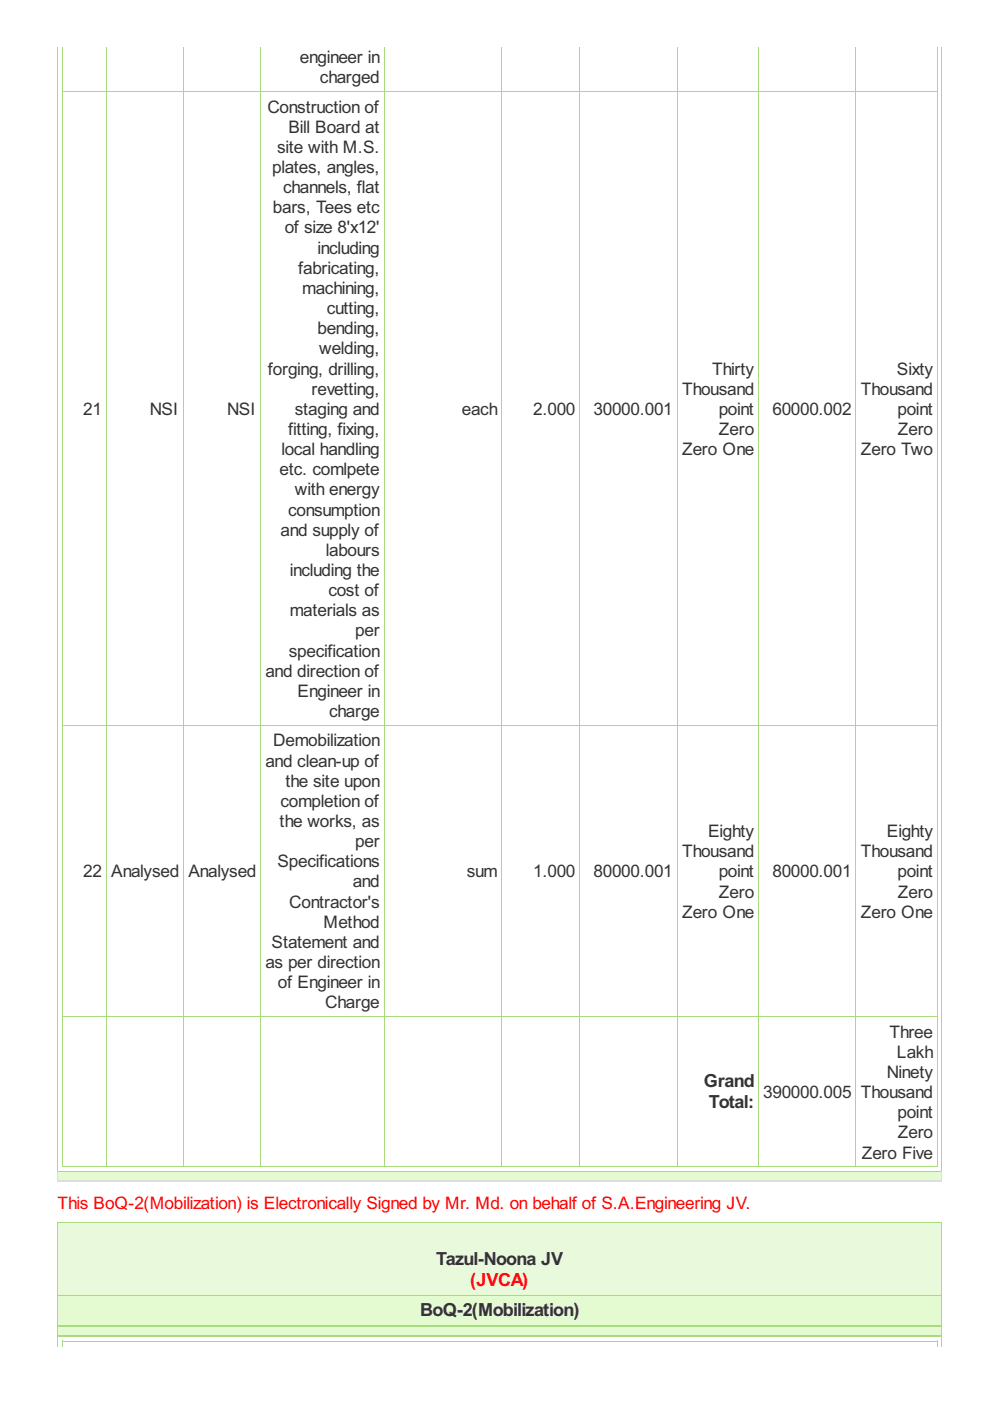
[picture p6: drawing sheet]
<svg xmlns="http://www.w3.org/2000/svg" width="210mm" height="297mm" viewBox="0 0 210 297" stroke-linecap="round" stroke-linejoin="round" font-family="sans-serif">
<defs><g id="words">
<g font-size="4.3" fill="#333">
<text x="149.2" y="230.5">Grand</text>
<text x="150.3" y="235">Total:</text>
<text x="92.5" y="268.3">Tazul-Noona JV</text>
<text x="89.1" y="279.1">BoQ-2(Mobilization)</text>
</g>
<text font-size="4.3" fill="#f00" x="99.7" y="272.7">(JVCA)</text>
<g font-size="4.1" fill="#333">
<text x="63.6" y="13.4">engineer in</text>
<text x="67.8" y="17.6">charged</text>
<text x="56.7" y="23.9">Construction of</text>
<text x="61.1" y="28.1">Bill Board at</text>
<text x="58.8" y="32.4">site with M.S.</text>
<text x="57.7" y="36.7">plates, angles,</text>
<text x="60" y="41">channels, flat</text>
<text x="57.9" y="45.2">bars, Tees etc</text>
<text x="60.4" y="49.5">of size 8'x12'</text>
<text x="67.3" y="53.8">including</text>
<text x="63.2" y="58">fabricating,</text>
<text x="64.1" y="62.3">machining,</text>
<text x="67.3" y="70.9">bending,</text>
<text x="69.3" y="66.6">cutting,</text>
<text x="67.7" y="75.1">welding,</text>
<text x="56.8" y="79.4">forging, drilling,</text>
<text x="66.1" y="83.7">revetting,</text>
<text x="144.6" y="83.7">Thousand</text>
<text x="151" y="79.4">Thirty</text>
<text x="182.5" y="83.7">Thousand</text>
<text x="190.2" y="79.4">Sixty</text>
<text x="17.6" y="88">21</text>
<text x="31.8" y="88">NSI</text>
<text x="48.1" y="88">NSI</text>
<text x="62.5" y="88">staging and</text>
<text x="97.9" y="88">each</text>
<text x="113" y="88">2.000</text>
<text x="125.9" y="88">30000.001</text>
<text x="152.4" y="88">point</text>
<text x="163.8" y="88">60000.002</text>
<text x="190.3" y="88">point</text>
<text x="61.1" y="92.2">fitting, fixing,</text>
<text x="152.4" y="92.2">Zero</text>
<text x="190.4" y="92.2">Zero</text>
<text x="59.3" y="100.8">etc. comlpete</text>
<text x="59.7" y="96.5">local handling</text>
<text x="144.6" y="96.5">Zero One</text>
<text x="182.5" y="96.5">Zero Two</text>
<text x="62.5" y="105">with energy</text>
<text x="59.5" y="113.6">and supply of</text>
<text x="61.1" y="109.3">consumption</text>
<text x="69.1" y="117.9">labours</text>
<text x="61.4" y="122.1">including the</text>
<text x="61.4" y="130.7">materials as</text>
<text x="69.6" y="126.4">cost of</text>
<text x="75.3" y="134.9">per</text>
<text x="56.3" y="143.5">and direction of</text>
<text x="61.3" y="139.2">specification</text>
<text x="63.1" y="147.8">Engineer in</text>
<text x="69.8" y="152">charge</text>
<text x="57.9" y="158.3">Demobilization</text>
<text x="56.3" y="162.5">and clean-up of</text>
<text x="60.5" y="166.8">the site upon</text>
<text x="59.5" y="171.1">completion of</text>
<text x="59.3" y="175.3">the works, as</text>
<text x="75.3" y="179.6">per</text>
<text x="150.1" y="177.5">Eighty</text>
<text x="188" y="177.5">Eighty</text>
<text x="58.8" y="183.9">Specifications</text>
<text x="144.6" y="181.8">Thousand</text>
<text x="182.5" y="181.8">Thousand</text>
<text x="17.6" y="186">22</text>
<text x="23.6" y="186">Analysed</text>
<text x="40" y="186">Analysed</text>
<text x="74.8" y="188.2">and</text>
<text x="99" y="186">sum</text>
<text x="113" y="186">1.000</text>
<text x="125.9" y="186">80000.001</text>
<text x="152.4" y="186">point</text>
<text x="152.4" y="190.3">Zero</text>
<text x="163.8" y="186">80000.001</text>
<text x="190.3" y="186">point</text>
<text x="190.4" y="190.3">Zero</text>
<text x="61.3" y="192.4">Contractor's</text>
<text x="68.6" y="196.7">Method</text>
<text x="144.6" y="194.6">Zero One</text>
<text x="182.5" y="194.6">Zero One</text>
<text x="57.6" y="201">Statement and</text>
<text x="56.3" y="205.2">as per direction</text>
<text x="58.9" y="209.5">of Engineer in</text>
<text x="69" y="213.8">Charge</text>
<text x="188.6" y="220">Three</text>
<text x="190.2" y="224.3">Lakh</text>
<text x="161.8" y="232.8">390000.005</text>
<text x="182.5" y="232.8">Thousand</text>
<text x="188" y="228.6">Ninety</text>
<text x="190.3" y="237.1">point</text>
<text x="182.7" y="245.7">Zero Five</text>
<text x="190.4" y="241.4">Zero</text>
</g>
<text font-size="4.1" fill="#f00" x="12.2" y="256.3">This BoQ-2(Mobilization) is Electronically Signed by Mr. Md. on behalf of S.A.Engineering JV.</text>
</g></defs>
<g fill="none" stroke="#a8da7f" stroke-width=".21">
<path d="M13.2 19.3h185.6M13.3 9.9v237.5M22.5 9.9v237.5M38.9 9.9v237.5M55.3 9.9v237.5M81.5 9.9v237.5M106.4 9.9v237.5M122.9 9.9v237.5M143.6 9.9v237.5M160.8 9.9v237.5M181.5 9.9v237.5M198.7 9.9v237.5"/>
<path d="M13.2 153.7h185.6M13.2 215.5h185.6M13.2 247.3h185.6"/>
</g>
<path d="M12.1 248.3h187.5v2.2h-187.5z" fill="#e4fad0"/>
<path d="M12.2 9.9v238.6M199.6 9.9v238.6M12.1 248.4h187.6" fill="none" stroke="#a8da7f" stroke-width=".21"/>
<path d="M12.2 248.3v2.3M199.6 248.3v2.3" fill="none" stroke="#ddd" stroke-width=".21"/>
<path d="M12.1 250.5h187.6" fill="none" stroke="#ddd" stroke-width=".36"/>
<path d="M12.1 259.2h187.5v15.3h-187.5z" fill="#e9f9db"/>
<g fill="#e4fad0">
<path d="M12.1 274.5h187.5v6.6h-187.5z"/>
<path d="M12.1 281.1h187.5v2.1h-187.5z"/>
</g>
<path d="M13.2 284.4h185.6" fill="none" stroke="#a8da7f" stroke-width=".21"/>
<g fill="#a8da7f">
<path d="M13.2 284.3h.2v1.3h-.2z"/>
<path d="M198.7 284.3h.1v1.3h-.1z"/>
</g>
<path d="M12.1 259.3h187.6M12.2 259.2v26.4M199.6 259.2v26.4M12.1 274.6h187.6" fill="none" stroke="#a8da7f" stroke-width=".21"/>
<path d="M12.1 281.1h187.6M12.1 283.2h187.6" fill="none" stroke="#a8da7f" stroke-width=".36"/>
<use href="#words"/>
</svg>
